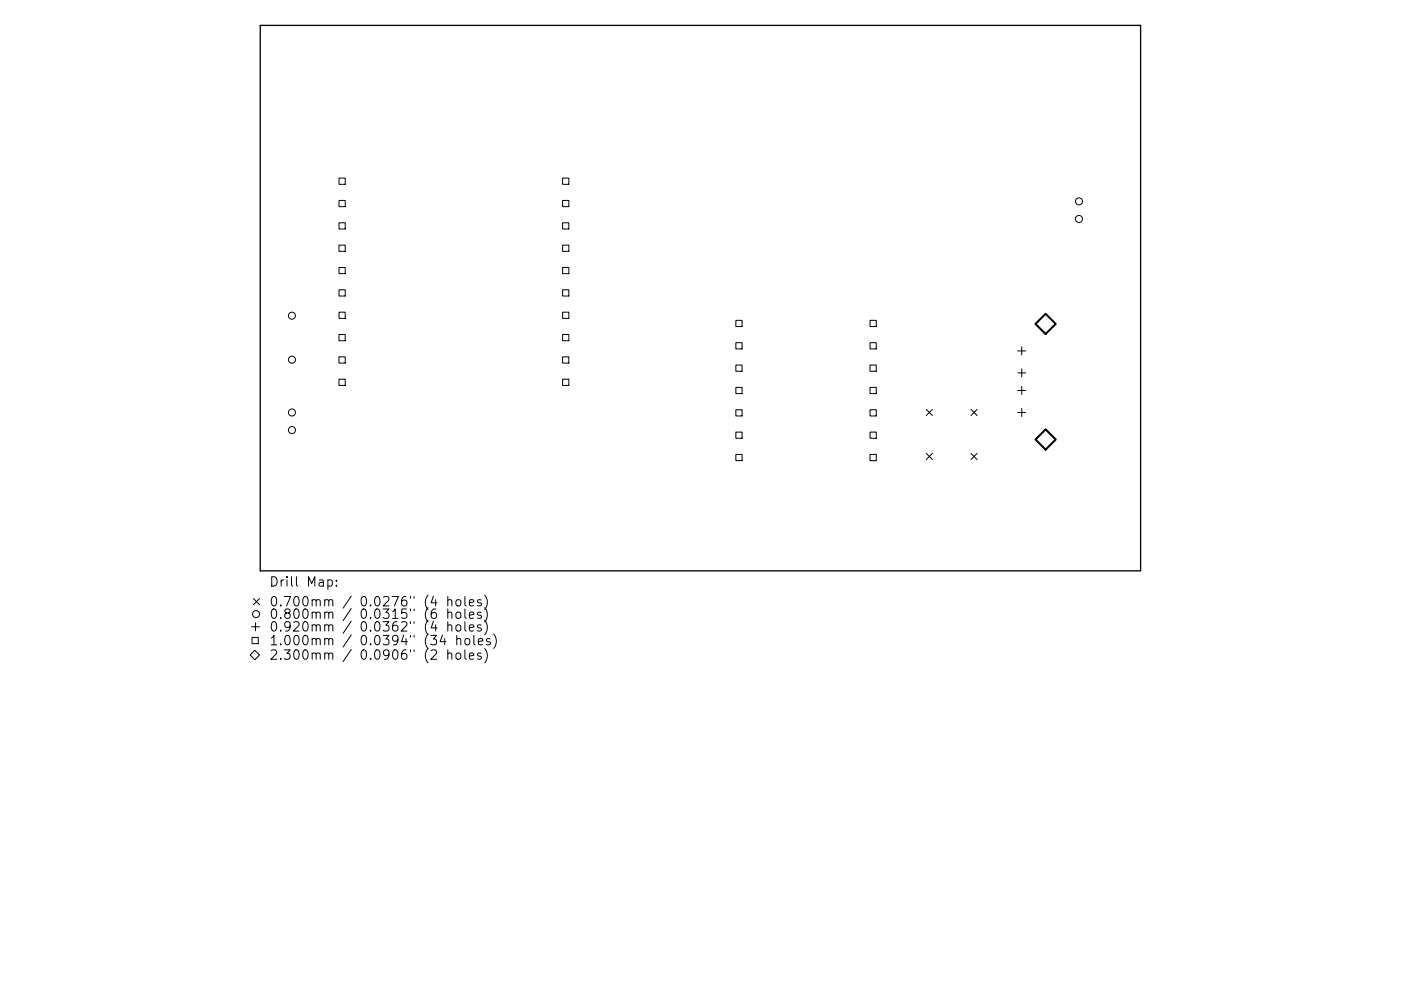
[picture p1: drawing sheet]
<svg xmlns="http://www.w3.org/2000/svg" width="297mm" height="210mm" viewBox="0 0 297 210" stroke-linecap="round" stroke-linejoin="round" font-family="sans-serif">
<defs><g id="words">
<g font-size="2.8">
<text x="57" y="124.5">Drill Map:</text>
<text x="57" y="128.7">0.700mm / 0.0276&quot; (4 holes)</text>
<text x="57" y="131.3">0.800mm / 0.0315&quot; (6 holes)</text>
<text x="57" y="134">0.920mm / 0.0362&quot; (4 holes)</text>
<text x="57" y="136.9">1.000mm / 0.0394&quot; (34 holes)</text>
<text x="57" y="140">2.300mm / 0.0906&quot; (2 holes)</text>
</g>
</g></defs>
<path d="M55.2 5.4h186.6v115.7h-186.6z" fill="none" stroke="#000" stroke-width=".28"/>
<g fill="none" stroke="#000" stroke-width=".21">
<path d="M71.9 37.8h1.3v1.3h-1.3zM119.3 37.8h1.3v1.3h-1.3zM71.9 42.5h1.3v1.3h-1.3zM71.9 47.3h1.3v1.3h-1.3zM71.9 52h1.3v1.3h-1.3zM71.9 56.7h1.3v1.4h-1.3zM119.3 42.5h1.3v1.3h-1.3zM119.3 47.3h1.3v1.3h-1.3zM119.3 52h1.3v1.3h-1.3zM119.3 56.7h1.3v1.4h-1.3zM71.9 61.5h1.3v1.3h-1.3zM71.9 66.2h1.3v1.4h-1.3z"/>
<path d="M71.9 71h1.3v1.3h-1.3zM71.9 75.7h1.3v1.3h-1.3zM119.3 61.5h1.3v1.3h-1.3zM119.3 66.2h1.3v1.4h-1.3zM119.3 71h1.3v1.3h-1.3zM119.3 75.7h1.3v1.3h-1.3zM156 68h1.3v1.3h-1.3zM156 72.7h1.3v1.3h-1.3zM156 77.4h1.3v1.4h-1.3zM184.5 68h1.3v1.3h-1.3zM184.5 72.7h1.3v1.3h-1.3zM184.5 77.4h1.3v1.4h-1.3z"/>
<path d="M215.8 74.4h1.7M215.8 79.1h1.7M216.6 73.6v1.7M216.6 78.3v1.7M71.9 80.5h1.3v1.3h-1.3zM119.3 80.5h1.3v1.3h-1.3zM156 82.2h1.3v1.3h-1.3zM156 86.9h1.3v1.3h-1.3zM156 91.7h1.3v1.3h-1.3zM156 96.4h1.3v1.3h-1.3zM184.5 82.2h1.3v1.3h-1.3zM184.5 86.9h1.3v1.3h-1.3z"/>
<path d="M184.5 91.7h1.3v1.3h-1.3zM184.5 96.4h1.3v1.3h-1.3zM196.4 86.9l1.3 1.3M196.4 96.2l1.3 1.3M197.7 86.9l-1.3 1.3M197.7 96.2l-1.3 1.3M205.9 86.9l1.3 1.3M205.9 96.2l1.3 1.3M207.2 86.9l-1.3 1.3M207.2 96.2l-1.3 1.3M215.8 82.8h1.7M215.8 87.5h1.7"/>
<path d="M216.6 82v1.7M216.6 86.7v1.7M53 139l1-1 1 1-1 1zM53.3 133h1.7M53.4 135.2h1.4v1.4h-1.4zM53.7 127l1.3 1.3M54.2 132.1v1.7M55 127l-1.3 1.3M69.5 123.1l.6-.1 .4 .4v.6l-.2 .3h-.8M71.3 124.2v.2M71.3 123.1v.2M93.8 134.7l-.5 1.4h1.3"/>
<path d="M94.9 127.4l.3-.2 .5 .1 .1 1.3M94.9 130.1a.5 .5 0 0 1 .9 0v1.1M94.9 132.7a.5 .5 0 0 1 .9 .1v1.1M94.9 138.7a.5 .5 0 0 1 .9 .1v1.1M94.9 126.6v2M94.9 129.2v2M94.9 131.9v2M94.9 137.9v2M96.8 127.4l.2-.2a.54 .54 0 0 1 .7 .4v.6a.54 .54 0 0 1-.5 .4 .54 .54 0 0 1-.5-.4zM96.8 130.1a.54 .54 0 0 1 .5-.2 .54 .54 0 0 1 .4 .3v.6a.54 .54 0 0 1-.5 .4 .54 .54 0 0 1-.5-.4zM96.8 138.7a.54 .54 0 0 1 .5-.2 .54 .54 0 0 1 .4 .4v.6a.54 .54 0 0 1-.5 .4 .54 .54 0 0 1-.5-.4zM96.8 132.7a.54 .54 0 0 1 .9 .2v.6a.54 .54 0 0 1-.5 .4 .54 .54 0 0 1-.5-.4v-.6z"/>
<path d="M96.8 135.7a.5 .5 0 0 1 .9 .1v1M96.8 134.8v2M98.6 126.6v1.7l.2 .3M98.6 129.2v1.7l.2 .3M98.6 131.9v1.7l.2 .3M98.6 137.9v1.7l.2 .3M98.7 135.7l.2-.2 .6 .2 .1 .7-.2 .3-.5 .1-.2-.2zM99.5 127.9l1-.2-.1-.4-.6-.1-.3 .3 .1 1h.8M99.5 130.5l1-.2-.1-.3-.6-.1-.3 .2 .1 1h.8M99.5 133.2l1-.2-.1-.3-.6-.1-.3 .2 .1 1h.8M99.5 139.2l1-.2-.1-.4-.6-.1-.3 .3 .1 1h.8M100.5 134.8v1.7l.3 .3"/>
<path d="M101.4 136.1l1-.1-.1-.4-.6-.1-.3 .3 .1 .9h.8M102 127.3l-.5-.1-.3 .3 .1 .3 .7 .2v.5h-.8M102 130l-.5-.1-.3 .2 .1 .3 .7 .2v.5h-.8M102 132.7l-.5-.1-.3 .2 .1 .3 .7 .2v.5h-.8M102 138.6l-.5-.1-.3 .3 .1 .3 .7 .2v.5h-.8M102.8 126.3a2.29 2.29 0 0 1 0 3M102.8 128.9a2.29 2.29 0 0 1 0 3.1M102.8 131.6a2.29 2.29 0 0 1 0 3.1M102.8 137.6a2.29 2.29 0 0 1 0 3M103.9 135.6l-.5-.1-.3 .3 .1 .2 .7 .2v.5h-.8M104.7 134.5a2.29 2.29 0 0 1 0 3.1"/>
<circle cx="228.8" cy="42.7" r=".75"/>
<circle cx="228.8" cy="46.5" r=".75"/>
<circle cx="61.9" cy="67" r=".75"/>
<circle cx="61.9" cy="76.3" r=".75"/>
<circle cx="61.9" cy="91.2" r=".75"/>
<circle cx="61.9" cy="87.5" r=".75"/>
<circle cx="54.3" cy="130.3" r=".75"/>
</g>
<path d="M219.5 68.7l2.2-2.1 2.1 2.1-2.1 2.2zM221.7 91.1l2.1 2.1-2.1 2.2-2.2-2.2z" fill="none" stroke="#000" stroke-width=".43"/>
<use href="#words"/>
</svg>
